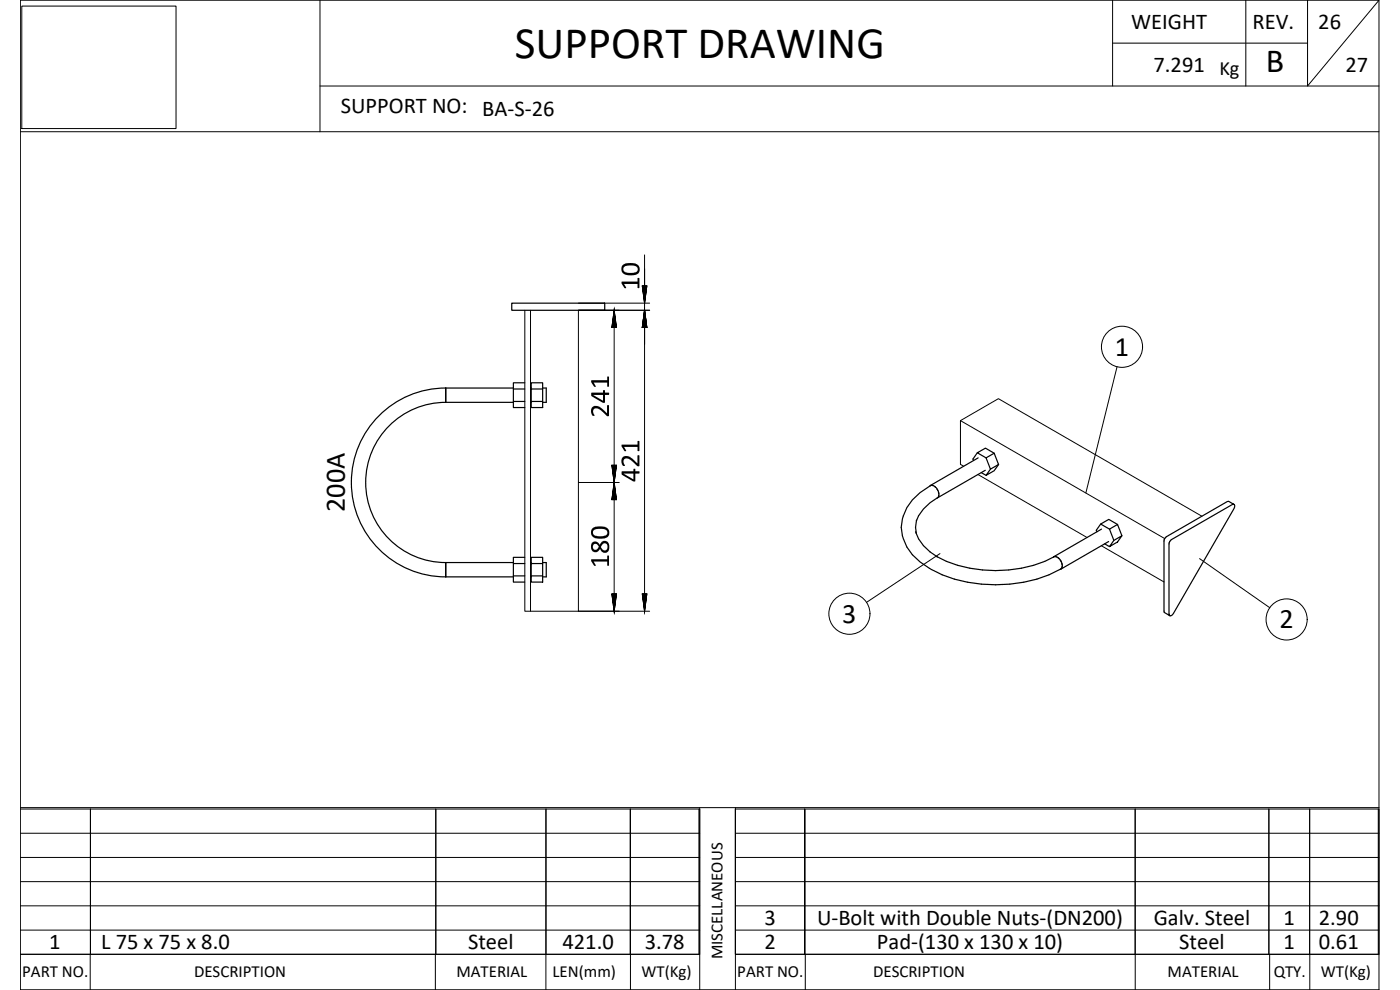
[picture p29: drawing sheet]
<svg xmlns="http://www.w3.org/2000/svg" width="420mm" height="297mm" viewBox="0 0 420 297" stroke-linecap="round" stroke-linejoin="round" font-family="sans-serif">
<defs><g id="words">
<text font-size="13.5" x="154.5" y="17.3">SUPPORT DRAWING</text>
<g font-size="10.3">
<text x="191.9" y="87.2" transform="rotate(-90 191.9 87.2)">10</text>
<text x="182.8" y="125.4" transform="rotate(-90 182.8 125.4)">241</text>
<text x="191.9" y="144.7" transform="rotate(-90 191.9 144.7)">421</text>
<text x="182.8" y="170.5" transform="rotate(-90 182.8 170.5)">180</text>
</g>
<text font-size="10.1" x="379.9" y="21.7">B</text>
<g font-size="8.5">
<text x="334.6" y="106.8">1</text>
<text x="103.5" y="153.6" transform="rotate(-90 103.5 153.6)">200A</text>
<text x="252.8" y="186.8">3</text>
<text x="384" y="188.6">2</text>
</g>
<g font-size="6.8">
<text x="339.5" y="8.7">WEIGHT</text>
<text x="375.9" y="8.8">REV.</text>
<text x="395.6" y="8.6">26</text>
<text x="346.2" y="21.5">7.291</text>
<text x="403.8" y="21.5">27</text>
<text x="102.3" y="33.9">SUPPORT NO: BA-S-26</text>
<text x="229.4" y="277.6">3</text>
<text x="245.2" y="277.6">U-Bolt with Double Nuts-(DN200)</text>
<text x="346.2" y="277.6">Galv. Steel</text>
<text x="385.2" y="277.6">1</text>
<text x="395.8" y="277.6">2.90</text>
<text x="14.8" y="284.8">1</text>
<text x="30.4" y="284.8">L 75 x 75 x 8.0</text>
<text x="140.5" y="284.8">Steel</text>
<text x="168.8" y="284.8">421.0</text>
<text x="193.5" y="284.8">3.78</text>
<text x="229.4" y="284.8">2</text>
<text x="263.2" y="284.8">Pad-(130 x 130 x 10)</text>
<text x="353.9" y="284.8">Steel</text>
<text x="385.2" y="284.8">1</text>
<text x="395.8" y="284.8">0.61</text>
</g>
<text font-size="6.1" x="366" y="22.6">Kg</text>
<g font-size="5.1">
<text x="216.8" y="287.9" transform="rotate(-90 216.8 287.9)">MISCELLANEOUS</text>
<text x="6.7" y="293.2">PART NO.</text>
<text x="58.2" y="293.2">DESCRIPTION</text>
<text x="137" y="293.2">MATERIAL</text>
<text x="165.8" y="293.2">LEN(mm)</text>
<text x="192.5" y="293.2">WT(Kg)</text>
<text x="221.3" y="293.2">PART NO.</text>
<text x="262" y="293.2">DESCRIPTION</text>
<text x="350.4" y="293.2">MATERIAL</text>
<text x="382.2" y="293.2">QTY.</text>
<text x="396.4" y="293.2">WT(Kg)</text>
</g>
<g font-size="4.4">
<text x="195.1" y="104.8" transform="rotate(-90 195.1 104.8)">10</text>
<text x="185.9" y="146" transform="rotate(-90 185.9 146)">241</text>
<text x="185.9" y="184.5" transform="rotate(-90 185.9 184.5)">180</text>
<text x="195.1" y="184.5" transform="rotate(-90 195.1 184.5)">421</text>
</g>
</g></defs>
<g fill="none" stroke="#000" stroke-width=".36">
<path d="M153.6 91h27.9v2.1h-27.9zM133.8 116.4v4.3M133.8 116.4h20.3M133.8 116.4a28.3 28.3 0 0 0-28.3 28.4 28.3 28.3 0 0 0 28.3 28.3M157.5 116.7h-3.4v3.7M157.5 114.9h-3.4v1.8M159.2 116.4h.2M159.4 116.7v-1.8h3.5v1.8M162.9 116.4h1v4.3h-1M133.8 120.7h20.3M133.8 120.7a24 24 0 0 0-24.1 24.1 24 24 0 0 0 24.1 24M157.5 120.4h-3.4v1.9h3.4"/>
<path d="M159.2 120.7h.2M159.4 120.4h3.5v1.9h-3.5zM159.4 120.4v-3.7h3.5v3.7M293.3 135.9l-1.3 1.8 .2 .5M293.6 137.4l-14.4 8.3M295.9 137.4l2.5-1.4 1.3 3.4-2.5 1.4zM298.4 136l-2.7-1.5-2.4 1.4 2.6 1.5M299.7 139.4l-1.3 1.8-2.5 1.4 1.3-1.8M274.8 159.5a13.7 13.7 0 0 0 6.5 7.6M275 156.3a13.6 13.6 0 0 1 6.6-7.1 2.78 2.78 0 0 0-2.1-3.6 15.5 15.5 0 0 0-9 12.6 13.9 13.9 0 0 0 5.6 10.4 33.9 33.9 0 0 0 18.4 6.7 41 41 0 0 0 24.1-4.8 2.78 2.78 0 0 0-2.1-3.6 39.1 39.1 0 0 1-35.4 0M275.1 156l-.3 2.2 .2 1.9M279.2 145.7l-.1 .1"/>
<path d="M279.4 145.7h-.2M279.7 145.6l.4 .1M280.5 146l.3 .3M281.2 146.7l.3 .5M281.4 149.3l-.1 .1M281.6 147.7l.1 .5M281.7 148.6l-.1 .4M294.5 141.8l1.4 .8M295.7 141.1l-14.4 8.3M330.3 157.2l-1.3 1.9 .2 .5M330.6 158.8l-14.4 8.3M335.4 157.4l-2.6-1.6-2.5 1.4 2.7 1.6"/>
<path d="M370.4 151.4l.2 .3-.2 .9-18.3 31.5-.3 .4-.6 .3M133.8 168.8v4.3M133.8 168.8h20.3M133.8 173.1h20.3M157.5 172.8h-3.4v1.9h3.4M157.5 169.1h-3.4v3.7M157.5 167.2h-3.4v1.9M159.2 168.8h.2M159.2 173.1h.2M159.4 172.8h3.5v1.9h-3.5zM159.4 172.8v-3.7h3.5v3.7M159.4 169.1v-1.9h3.5v1.9"/>
<path d="M162.9 168.8h1v4.3h-1M316.2 167.1h.1M316.4 167l-.2 .1M316.7 167l.4 .1M317.5 167.3l.4 .4M318.2 168l.3 .6M318.5 170.6l-.3 .2M318.7 169l.1 .5M318.8 170l-.1 .4M331.5 163.2l1.5 .8M332.7 162.5l-14.3 8.3M334.3 162.1l2.4-1.4-1.3 1.9-2.4 1.4z"/>
<path d="M336.7 160.7l-1.3-3.3-2.4 1.4 1.3 3.3M349.8 161.3l18.5-10.8 .3-.1 1.8 1h-.6l-18.2 10.5-.5 .6-.3 .7v21l.4 .6-1.8-1.1-.1-.3v-21.1z"/>
</g>
<g fill="none" stroke="#000" stroke-width=".3">
<path d="M6.5 1.8h46.3v36.8h-46.3zM96 .1v39.4M333.9 12.9h58.5M333.9 .1v25.7M373.9 .1v25.7M392.4 .1v25.7l21.5-25.7h-407.8v296.9h407.8M413.9 .1v296.9M6.1 39.5h407.8M96 25.8h317.9M193.4 76.5v106.9M157.5 93.1v90.3h1.7v-90.3M173.6 91h21.4"/>
<path d="M184.3 93.1v90.3M195 93.1h-21.4v90.3h-14.4M335.2 110.1l-9.3 37.8M288.2 126.2l11.4-6.6 61.1 35.3M289.2 139.9l-1-.6v-13.1l61.3 35.4M173.6 144.8h12.2M293.5 142.4l32.7 18.9M282.1 166.1l-22.1 14.6M330.5 163.8l18.8 10.8M360 167.6l21.1 14.7M173.6 183.4h21.4M6.1 242.7h203.9v43.6h-203.9h203.9"/>
<path d="M6.1 257.3h203.9M6.1 250h203.9M6.1 242.3h407.8M27.1 242.7v43.6v-43.6M130.8 242.7v43.6M163.9 242.7l-.1 54.3M189.2 242.7v43.6v-43.6M209.8 242.7v43.6M210 242.3v54.7M220.7 242.7h193.2v43.6h-193.2zM220.7 257.3h193.2M220.7 250h193.2"/>
<path d="M220.7 242.3v54.7M241.5 242.7v43.6v-43.6M340.7 242.7v54.3M380.8 242.7v43.6M393 242.7l.1 54.3M413.6 242.7v43.6M6.1 279.1h203.9M6.1 271.8h203.9M6.1 264.5h203.9M220.7 279.1h193.2M220.7 271.8h193.2M220.7 264.5h193.2"/>
<path d="M6.1 297h407.8M27.1 286.3v10.7M130.7 286.3v10.7M189.2 286.3v10.7M220.7 286.3h193.2M241.7 286.3v10.7M381 286.3v10.7"/>
<circle cx="336.7" cy="104.1" r="6.2"/>
<circle cx="254.9" cy="184.1" r="6.2"/>
<circle cx="386.1" cy="185.9" r="6.2"/>
</g>
<use href="#words"/>
</svg>
